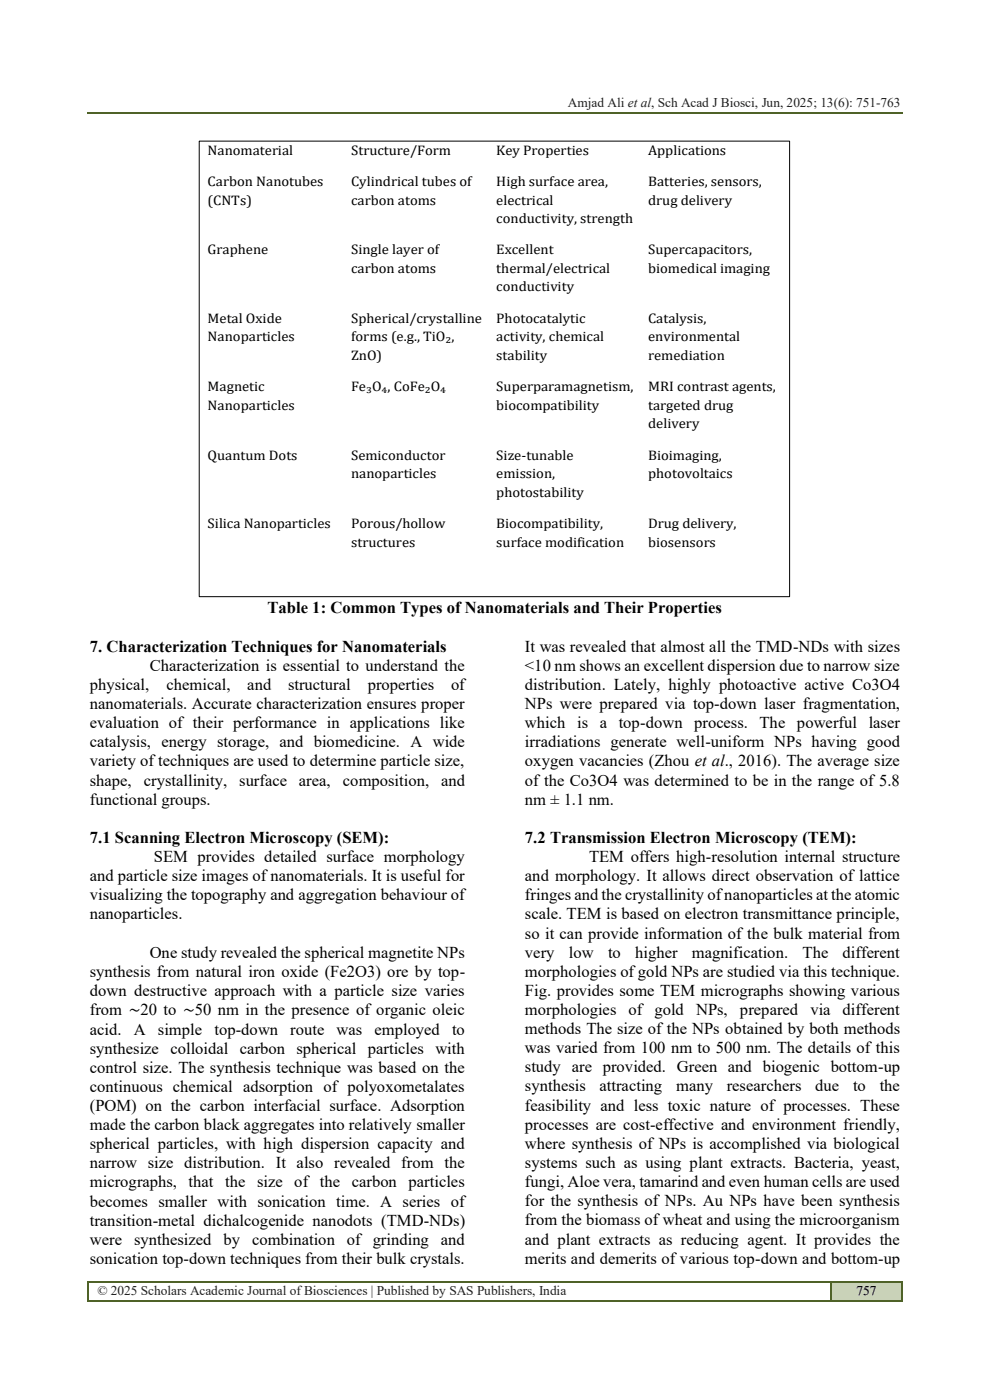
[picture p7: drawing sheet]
<svg xmlns="http://www.w3.org/2000/svg" width="210mm" height="297mm" viewBox="0 0 210 297" stroke-linecap="round" stroke-linejoin="round" font-family="sans-serif">
<defs><g id="words">
<g font-size="3.5">
<text x="56.8" y="130.2">Table 1: Common Types of Nanomaterials and Their Properties</text>
<text x="19" y="138.2">7. Characterization Techniques for Nanomaterials</text>
<text x="31.8" y="142.3">Characterization is essential to understand the</text>
<text x="111.4" y="138.2">It was revealed that almost all the TMD-NDs with sizes</text>
<text x="111.4" y="142.3">&lt;10 nm shows an excellent dispersion due to narrow size</text>
<text x="19" y="146.4">physical,</text>
<text x="35.3" y="146.4">chemical,</text>
<text x="52.5" y="146.4">and</text>
<text x="61.1" y="146.4">structural</text>
<text x="78" y="146.4">properties</text>
<text x="95.7" y="146.4">of</text>
<text x="111.4" y="146.4">distribution. Lately, highly photoactive active Co3O4</text>
<text x="19" y="150.4">nanomaterials. Accurate characterization ensures proper</text>
<text x="19" y="154.5">evaluation of their performance in applications like</text>
<text x="111.4" y="150.4">NPs were prepared via top-down laser fragmentation,</text>
<text x="111.4" y="154.5">which</text>
<text x="122.4" y="154.5">is a</text>
<text x="131.2" y="154.5">top-down</text>
<text x="147.3" y="154.5">process.</text>
<text x="161.1" y="154.5">The powerful laser</text>
<text x="19" y="158.5">catalysis, energy storage, and biomedicine. A wide</text>
<text x="111.4" y="158.5">irradiations generate well-uniform NPs having good</text>
<text x="19" y="162.6">variety of techniques are used to determine particle size,</text>
<text x="19" y="166.6">shape,</text>
<text x="30.5" y="166.6">crystallinity,</text>
<text x="50.8" y="166.6">surface</text>
<text x="63.4" y="166.6">area,</text>
<text x="72.7" y="166.6">composition,</text>
<text x="93.6" y="166.6">and</text>
<text x="111.4" y="162.6">oxygen vacancies (Zhou et al., 2016). The average size</text>
<text x="111.4" y="166.6">of the Co3O4 was determined to be in the range of 5.8</text>
<text x="19" y="170.7">functional groups.</text>
<text x="111.4" y="170.7">nm ± 1.1 nm.</text>
<text x="19" y="178.8">7.1 Scanning Electron Microscopy (SEM):</text>
<text x="111.4" y="178.8">7.2 Transmission Electron Microscopy (TEM):</text>
<text x="32.6" y="182.9">SEM provides detailed surface morphology</text>
<text x="125" y="182.9">TEM offers high-resolution internal structure</text>
<text x="19" y="186.9">and particle size images of nanomaterials. It is useful for</text>
<text x="19" y="191">visualizing the topography and aggregation behaviour of</text>
<text x="111.4" y="186.9">and morphology. It allows direct observation of lattice</text>
<text x="111.4" y="191">fringes and the crystallinity of nanoparticles at the atomic</text>
<text x="19" y="195.1">nanoparticles.</text>
<text x="111.4" y="195.1">scale. TEM is based on electron transmittance principle,</text>
<text x="31.8" y="203.2">One study revealed the spherical magnetite NPs</text>
<text x="111.4" y="199.1">so it can provide information of the bulk material from</text>
<text x="111.4" y="203.2">very</text>
<text x="120.7" y="203.2">low</text>
<text x="129" y="203.2">to</text>
<text x="134.7" y="203.2">higher</text>
<text x="146.8" y="203.2">magnification.</text>
<text x="170.3" y="203.2">The</text>
<text x="178.8" y="203.2">different</text>
<text x="19" y="207.2">synthesis from natural iron oxide (Fe2O3) ore by top-</text>
<text x="111.4" y="207.2">morphologies of gold NPs are studied via this technique.</text>
<text x="19" y="211.3">down destructive approach with a particle size varies</text>
<text x="19" y="215.4">from ∼20 to ∼50 nm in the presence of organic oleic</text>
<text x="111.4" y="211.3">Fig. provides some TEM micrographs showing various</text>
<text x="111.4" y="215.3">morphologies</text>
<text x="133.3" y="215.3">of gold</text>
<text x="147.7" y="215.3">NPs,</text>
<text x="157" y="215.3">prepared</text>
<text x="171.9" y="215.3">via</text>
<text x="178.8" y="215.3">different</text>
<text x="19" y="219.5">acid.</text>
<text x="28.4" y="219.5">A</text>
<text x="33.5" y="219.5">simple</text>
<text x="45.5" y="219.5">top-down</text>
<text x="61.5" y="219.5">route</text>
<text x="71.4" y="219.5">was</text>
<text x="79.4" y="219.5">employed</text>
<text x="95.9" y="219.5">to</text>
<text x="111.4" y="219.4">methods The size of the NPs obtained by both methods</text>
<text x="19" y="223.6">synthesize colloidal carbon spherical particles with</text>
<text x="19" y="227.6">control size. The synthesis technique was based on the</text>
<text x="111.4" y="223.5">was varied from 100 nm to 500 nm. The details of this</text>
<text x="111.4" y="227.5">study are provided. Green and biogenic bottom-up</text>
<text x="19" y="231.6">continuous chemical adsorption of polyoxometalates</text>
<text x="111.4" y="231.6">synthesis</text>
<text x="127.2" y="231.6">attracting</text>
<text x="143.4" y="231.6">many</text>
<text x="154.2" y="231.6">researchers</text>
<text x="172.9" y="231.6">due</text>
<text x="181" y="231.6">to</text>
<text x="186.6" y="231.6">the</text>
<text x="19" y="235.7">(POM) on the carbon interfacial surface. Adsorption</text>
<text x="19" y="239.8">made the carbon black aggregates into relatively smaller</text>
<text x="111.4" y="235.6">feasibility and less toxic nature of processes. These</text>
<text x="111.4" y="239.7">processes are cost-effective and environment friendly,</text>
<text x="19" y="243.8">spherical particles, with high dispersion capacity and</text>
<text x="111.4" y="243.7">where synthesis of NPs is accomplished via biological</text>
<text x="19" y="247.9">narrow size distribution. It also revealed from the</text>
<text x="19" y="251.9">micrographs,</text>
<text x="40" y="251.9">that the</text>
<text x="54.5" y="251.9">size</text>
<text x="62.4" y="251.9">of the</text>
<text x="74.6" y="251.9">carbon</text>
<text x="86.7" y="251.9">particles</text>
<text x="111.4" y="247.8">systems such as using plant extracts. Bacteria, yeast,</text>
<text x="111.4" y="251.8">fungi, Aloe vera, tamarind and even human cells are used</text>
<text x="19" y="256">becomes smaller with sonication time. A series of</text>
<text x="111.4" y="255.9">for the synthesis of NPs. Au NPs have been synthesis</text>
<text x="19" y="260">transition-metal dichalcogenide nanodots (TMD-NDs)</text>
<text x="111.4" y="260">from the biomass of wheat and using the microorganism</text>
<text x="19" y="264.1">were</text>
<text x="19" y="268.2">sonication top-down techniques from their bulk crystals.</text>
<text x="28.4" y="264.1">synthesized</text>
<text x="47.4" y="264.1">by</text>
<text x="53.5" y="264.1">combination</text>
<text x="73.6" y="264.1">of grinding</text>
<text x="93.5" y="264.1">and</text>
<text x="111.4" y="264">and plant extracts as reducing agent. It provides the</text>
<text x="111.4" y="268.1">merits and demerits of various top-down and bottom-up</text>
</g>
<g font-size="2.9">
<text x="44" y="32.8">Nanomaterial</text>
<text x="74.5" y="32.8">Structure/Form</text>
<text x="105.3" y="32.8">Key Properties</text>
<text x="137.5" y="32.8">Applications</text>
<text x="44" y="39.4">Carbon Nanotubes</text>
<text x="74.5" y="39.4">Cylindrical tubes of</text>
<text x="105.3" y="39.4">High surface area,</text>
<text x="137.5" y="39.4">Batteries, sensors,</text>
<text x="44" y="43.4">(CNTs)</text>
<text x="74.5" y="43.4">carbon atoms</text>
<text x="105.3" y="43.4">electrical</text>
<text x="105.3" y="47.3">conductivity, strength</text>
<text x="137.5" y="43.4">drug delivery</text>
<text x="44" y="53.9">Graphene</text>
<text x="74.5" y="53.9">Single layer of</text>
<text x="105.3" y="53.9">Excellent</text>
<text x="137.5" y="53.9">Supercapacitors,</text>
<text x="74.5" y="57.9">carbon atoms</text>
<text x="105.3" y="57.9">thermal/electrical</text>
<text x="137.5" y="57.9">biomedical imaging</text>
<text x="105.3" y="61.8">conductivity</text>
<text x="44" y="68.5">Metal Oxide</text>
<text x="74.5" y="68.5">Spherical/crystalline</text>
<text x="105.3" y="68.5">Photocatalytic</text>
<text x="137.5" y="68.5">Catalysis,</text>
<text x="44" y="72.4">Nanoparticles</text>
<text x="74.5" y="72.4">forms (e.g., TiO₂,</text>
<text x="74.5" y="76.4">ZnO)</text>
<text x="105.3" y="72.4">activity, chemical</text>
<text x="105.3" y="76.4">stability</text>
<text x="137.5" y="72.4">environmental</text>
<text x="137.5" y="76.4">remediation</text>
<text x="44" y="83">Magnetic</text>
<text x="74.5" y="83">Fe₃O₄, CoFe₂O₄</text>
<text x="105.3" y="83">Superparamagnetism,</text>
<text x="137.5" y="83">MRI contrast agents,</text>
<text x="44" y="86.9">Nanoparticles</text>
<text x="105.3" y="86.9">biocompatibility</text>
<text x="137.5" y="86.9">targeted drug</text>
<text x="137.5" y="90.9">delivery</text>
<text x="44" y="97.5">Quantum Dots</text>
<text x="74.5" y="97.5">Semiconductor</text>
<text x="74.5" y="101.5">nanoparticles</text>
<text x="105.3" y="97.5">Size-tunable</text>
<text x="105.3" y="101.5">emission,</text>
<text x="137.5" y="97.5">Bioimaging,</text>
<text x="137.5" y="101.5">photovoltaics</text>
<text x="105.3" y="105.4">photostability</text>
<text x="44" y="112">Silica Nanoparticles</text>
<text x="74.5" y="112">Porous/hollow</text>
<text x="105.3" y="112">Biocompatibility,</text>
<text x="137.5" y="112">Drug delivery,</text>
<text x="74.5" y="116">structures</text>
<text x="105.3" y="116">surface modification</text>
<text x="137.5" y="116">biosensors</text>
</g>
<g font-size="2.8" fill="#231f20">
<text x="120.5" y="22.7">Amjad Ali et al, Sch Acad J Biosci, Jun, 2025; 13(6): 751-763</text>
<text x="20.7" y="274.7">© 2025 Scholars Academic Journal of Biosciences | Published by SAS Publishers, India</text>
</g>
<text font-size="2.8" x="181.7" y="274.7">757</text>
</g></defs>
<path d="M18.5 23.9h173" fill="none" stroke="#4f6228" stroke-width=".34"/>
<g fill="#c2d69b">
<path d="M176.5 272.1h14.6v3.7h-14.6z" fill-rule="evenodd"/>
<path d="M178.2 272.1h11.2v3.7h-11.2z" fill-rule="evenodd"/>
</g>
<g fill="#4f6228">
<path d="M18.6 271.7h.3v.4h-.3z" fill-rule="evenodd"/>
<path d="M18.6 271.7h.3v.4h-.3z" fill-rule="evenodd"/>
</g>
<path d="M18.9 271.9h157.2" fill="none" stroke="#4f6228" stroke-width=".34"/>
<path d="M176.1 271.7h.4v.4h-.4z" fill-rule="evenodd" fill="#4f6228"/>
<path d="M176.5 271.9h14.7" fill="none" stroke="#4f6228" stroke-width=".34"/>
<g fill="#4f6228">
<path d="M191.2 271.7h.3v.4h-.3z" fill-rule="evenodd"/>
<path d="M191.2 271.7h.3v.4h-.3z" fill-rule="evenodd"/>
</g>
<path d="M18.8 272.1v3.7" fill="none" stroke="#4f6228" stroke-width=".34"/>
<g fill="#4f6228">
<path d="M18.6 275.8h.3v.4h-.3z" fill-rule="evenodd"/>
<path d="M18.6 275.8h.3v.4h-.3z" fill-rule="evenodd"/>
</g>
<path d="M18.9 276h157.2M176.3 272.1v3.7" fill="none" stroke="#4f6228" stroke-width=".34"/>
<path d="M176.1 275.8h.4v.4h-.4z" fill-rule="evenodd" fill="#4f6228"/>
<path d="M176.5 276h14.7M191.3 272.1v3.7" fill="none" stroke="#4f6228" stroke-width=".34"/>
<g fill="#4f6228">
<path d="M191.2 275.8h.3v.4h-.3z" fill-rule="evenodd"/>
<path d="M191.2 275.8h.3v.4h-.3z" fill-rule="evenodd"/>
</g>
<path d="M42.3 29.9h125.2v96.7h-125.2z" fill="none" stroke="#000" stroke-width=".21"/>
<use href="#words"/>
</svg>
